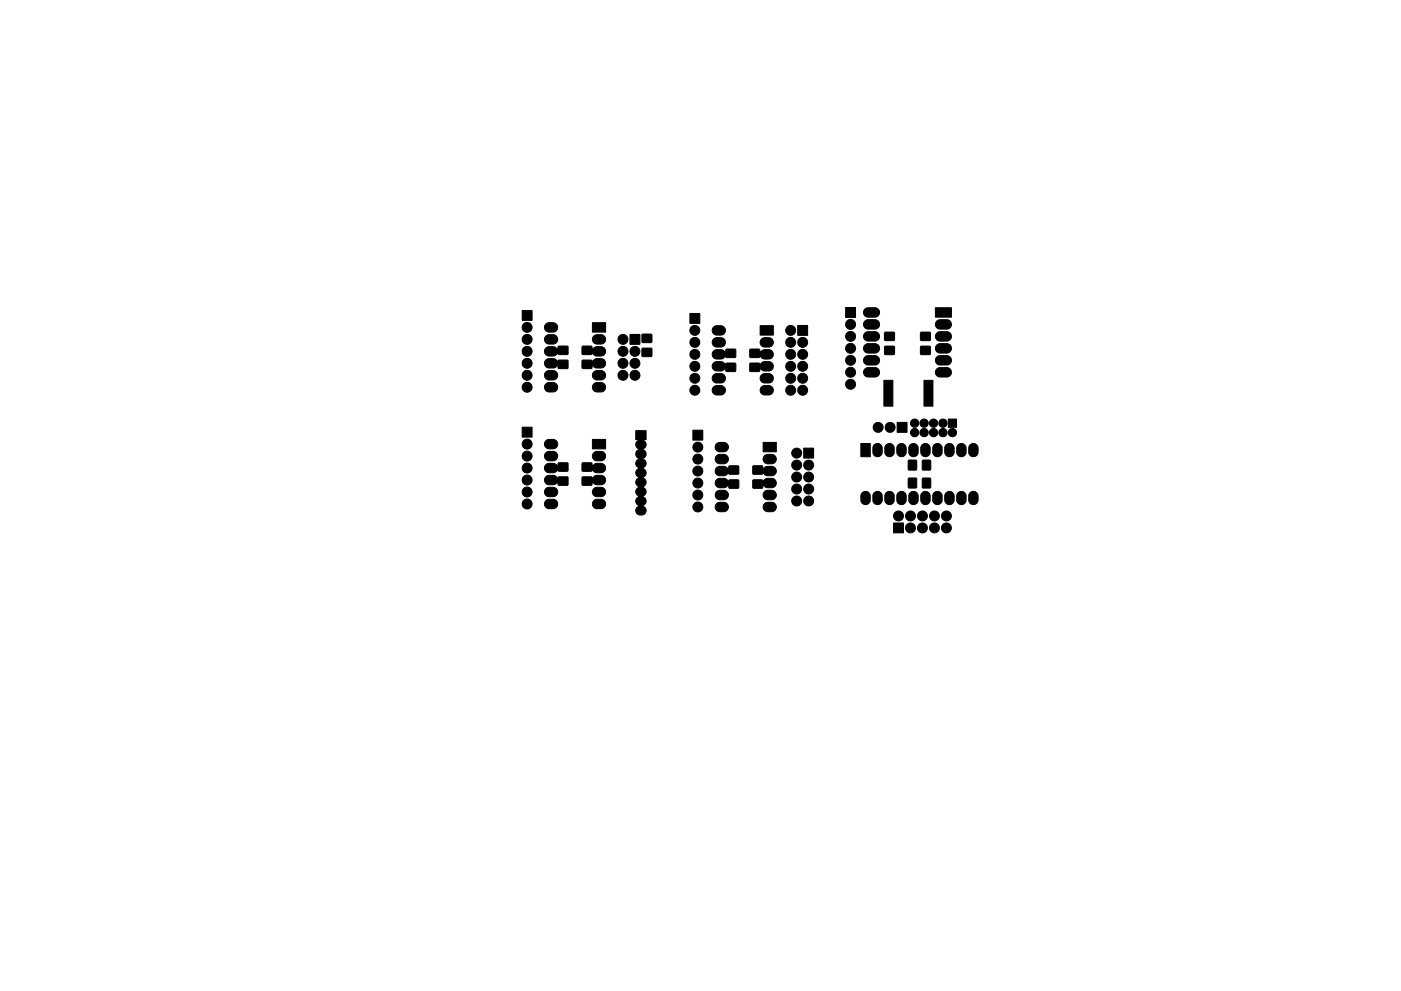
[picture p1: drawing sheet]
<svg xmlns="http://www.w3.org/2000/svg" width="297mm" height="210mm" viewBox="0 0 297 210" stroke-linecap="round" stroke-linejoin="round" font-family="sans-serif">
<g fill="#000" stroke="#000" stroke-width=".21">
<path d="M110.7 65.9h2.1v2.1h-2.1zM115.7 78.9l.5-.3h1.1a1 1 0 0 1 .9 1 1 1 0 0 1-.9 1h-.9a1 1 0 0 1-.9-.6 1 1 0 0 1 .2-1.1zM115.7 76.4l.5-.3h1.1l.5 .1 .4 .4 .4-.2h1.6l.2 .1 .1 1.5-.2 .2h-1.8l-.3-.6-.8 .5h-1a1 1 0 0 1-.9-.7 1 1 0 0 1 .2-1zM115.7 71.3l.5-.3h1.1a1 1 0 0 1 .9 1 1 1 0 0 1-.9 1h-.9a1 1 0 0 1-.9-.6 1 1 0 0 1 .2-1.1zM115.7 68.8l.5-.3h1.1a1 1 0 0 1 .9 1 1 1 0 0 1-.9 1h-.9a1 1 0 0 1-.9-.7 1 1 0 0 1 .2-1zM115.7 73.8l.5-.2 1.1-.1 .9 .5 .3-.6h1.7l.2 .2 .1 1.4-.2 .2h-1.8l-.3-.2-.8 .5h-1a1 1 0 0 1-.9-.6 1 1 0 0 1 .2-1.1zM123.5 73.5l1.8-.1 .4 .6 .7-.4 1-.1a1 1 0 0 1 1 1 1 1 0 0 1-1 1h-1l-.8-.5-.3 .2h-1.8l-.1-.2zM125.9 78.9l.5-.3h1a1 1 0 0 1 1 1 1 1 0 0 1-1 1h-.8a1 1 0 0 1-.9-.6 1 1 0 0 1 .2-1.1zM123.5 76.5l1.8-.1 .3 .2 .8-.5h1a1 1 0 0 1 1 1 1 1 0 0 1-1 1h-1l-.8-.5-.3 .6h-1.8l-.1-.2zM125.9 71.3l.5-.3h1a1 1 0 0 1 1 1 1 1 0 0 1-1 1h-.8a1 1 0 0 1-.9-.6 1 1 0 0 1 .2-1.1zM125.6 68.5h2.8v2h-2.8zM133.6 71h2.1v2.1h-2.1z"/>
<path d="M136.2 73.9h2v1.7h-2zM136.2 70.9h1.9l.1 1.7-2 .1zM146.3 66.5h2.1v2.1h-2.1zM151.3 79.5l.5-.2h1a1 1 0 0 1 1 1 1 1 0 0 1-1 1h-.8a1 1 0 0 1-.9-.7 1 1 0 0 1 .2-1.1zM151.3 77l.5-.3h1l.6 .2 .4 .4 .3-.3h1.7l.2 .2v1.4l-.1 .2h-1.8l-.4-.6-.7 .5h-1a1 1 0 0 1-.9-.6 1 1 0 0 1 .2-1.1zM151.3 71.9l.5-.2 1-.1a1 1 0 0 1 1 1 1 1 0 0 1-1 1h-.8a1 1 0 0 1-.9-.6 1 1 0 0 1 .2-1.1zM151.3 69.4l.5-.3h1a1 1 0 0 1 1 1 1 1 0 0 1-1 1h-.8a1 1 0 0 1-.9-.6 1 1 0 0 1 .2-1.1zM151.3 74.5l.5-.3h1l1 .5 .3-.6 1.7-.1 .2 .2v1.4l-.1 .3h-1.8l-.3-.3-.8 .6h-1a1 1 0 0 1-.9-.7 1 1 0 0 1 .2-1zM159 74.1h1.9l.3 .6 .8-.5h1a1 1 0 0 1 1 1 1 1 0 0 1-1 1h-1l-.8-.6-.3 .3h-1.8l-.2-.3zM161.4 79.5l.6-.2h1a1 1 0 0 1 1 1 1 1 0 0 1-1 1h-.9a1 1 0 0 1-.9-.7 1 1 0 0 1 .2-1.1zM159 77.1l1.8-.1 .4 .3 .8-.6h1a1 1 0 0 1 1 1 1 1 0 0 1-1 1h-1l-.8-.5-.3 .6h-1.8l-.2-.2zM161.4 71.9l.6-.2 1-.1a1 1 0 0 1 1 1 1 1 0 0 1-1 1h-.9a1 1 0 0 1-.9-.6 1 1 0 0 1 .2-1.1z"/>
<path d="M161.2 69.1h2.8v2h-2.8zM169.1 69h2.1v2.1h-2.1zM179.3 65.2h2.1v2.1h-2.1zM183.4 78.3l.5-.3h1.6a1 1 0 0 1 1 1 1 1 0 0 1-1 1h-1.5a1 1 0 0 1-.8-.7 1 1 0 0 1 .2-1zM183.4 75.7l.5-.2 1.6-.1a1 1 0 0 1 1 1 1 1 0 0 1-1 1h-1.5a1 1 0 0 1-.8-.6 1 1 0 0 1 .2-1.1zM183.4 73.2l.5-.3h1.6a1 1 0 0 1 1 1 1 1 0 0 1-1 1h-1.5a1 1 0 0 1-.8-.6 1 1 0 0 1 .2-1.1zM183.4 70.7l.5-.3h1.6a1 1 0 0 1 1 1 1 1 0 0 1-1 1h-1.5a1 1 0 0 1-.8-.7 1 1 0 0 1 .2-1zM183.4 68.1l.5-.3h1.6a1 1 0 0 1 1 1 1 1 0 0 1-1 1h-1.5a1 1 0 0 1-.8-.6 1 1 0 0 1 .2-1.1zM183.4 65.6l.5-.3h1.6a1 1 0 0 1 1 1 1 1 0 0 1-1 1h-1.5a1 1 0 0 1-.9-.7 1 1 0 0 1 .3-1zM187.6 73.5h2v1.6l-2 .1zM187.6 70.5h2v1.7h-2zM195.2 73.5h2v1.6l-2 .1z"/>
<path d="M195.2 70.5h2v1.7h-2zM198.6 78.3l.5-.3h1.7a1 1 0 0 1 .9 1 1 1 0 0 1-.9 1h-1.5a1 1 0 0 1-.9-.7 1 1 0 0 1 .2-1zM198.6 75.7l.5-.2 1.7-.1a1 1 0 0 1 .9 1 1 1 0 0 1-.9 1h-1.5a1 1 0 0 1-.9-.6 1 1 0 0 1 .2-1.1zM198.6 73.2l.5-.3h1.7a1 1 0 0 1 .9 1 1 1 0 0 1-.9 1h-1.5a1 1 0 0 1-.9-.6 1 1 0 0 1 .2-1.1zM198.6 70.7l.5-.3h1.7a1 1 0 0 1 .9 1 1 1 0 0 1-.9 1h-1.5a1 1 0 0 1-.9-.7 1 1 0 0 1 .2-1zM198.6 68.1l.5-.3h1.7a1 1 0 0 1 .9 1 1 1 0 0 1-.9 1h-1.5a1 1 0 0 1-.9-.6 1 1 0 0 1 .2-1.1zM198.3 65.3h3.4v2h-3.4zM110.7 90.6h2.1v2.1h-2.1zM115.7 96.1l.5-.3h1.1a1 1 0 0 1 .9 1 1 1 0 0 1-.9 1h-.9a1 1 0 0 1-.9-.7 1 1 0 0 1 .2-1zM115.7 93.5l.5-.3h1.1a1 1 0 0 1 .9 1 1 1 0 0 1-.9 1h-.9a1 1 0 0 1-.9-.6 1 1 0 0 1 .2-1.1zM115.7 81.5l.5-.3h1.1a1 1 0 0 1 .9 1 1 1 0 0 1-.9 1h-.9a1 1 0 0 1-.9-.7 1 1 0 0 1 .2-1zM115.7 98.6l.5-.3h1.1l.9 .5 .3-.6h1.7l.2 .1 .1 1.5-.2 .2h-1.8l-.3-.2-.8 .5h-1a1 1 0 0 1-.9-.6 1 1 0 0 1 .2-1.1z"/>
<path d="M123.5 98.2h1.8l.4 .6 .7-.5h1a1 1 0 0 1 1 1 1 1 0 0 1-1 1h-1l-.8-.5-.3 .2h-1.8l-.1-.2zM125.9 96.1l.5-.3h1a1 1 0 0 1 1 1 1 1 0 0 1-1 1h-.8a1 1 0 0 1-.9-.7 1 1 0 0 1 .2-1zM125.9 81.5l.5-.3h1a1 1 0 0 1 1 1 1 1 0 0 1-1 1h-.8a1 1 0 0 1-.9-.7 1 1 0 0 1 .2-1zM125.6 93.2h2.8v2h-2.8zM134.8 91.4h2.2v1.9h-.4l-.1 .1a1.1 1.1 0 0 1-.2 2 1.07 1.07 0 0 1 .7 .9 1.07 1.07 0 0 1-.7 1v.1a1.07 1.07 0 0 1 .7 1 1.07 1.07 0 0 1-.7 1 1.09 1.09 0 0 1 .7 1 1.09 1.09 0 0 1-.7 1 1.05 1.05 0 0 1 .7 .9 1.05 1.05 0 0 1-.7 1v.1a1.07 1.07 0 0 1 .7 .9 1.07 1.07 0 0 1-.7 1v.1a1.06 1.06 0 0 1 .7 1 1.06 1.06 0 0 1-.7 .9v.1a.97 .97 0 0 1 .7 1 .97 .97 0 0 1-.9 .9h-.5a1.05 1.05 0 0 1-.8-1 1.05 1.05 0 0 1 .7-1l-.1-.1a1.04 1.04 0 0 1-.6-.9 1.04 1.04 0 0 1 .7-1h-.1a1.07 1.07 0 0 1-.6-1 1.07 1.07 0 0 1 .7-1l-.1-.1a1.04 1.04 0 0 1-.6-.9 1.04 1.04 0 0 1 .7-1 1.1 1.1 0 0 1-.7-1 1.1 1.1 0 0 1 .7-1 1.05 1.05 0 0 1-.7-1 1.05 1.05 0 0 1 .7-1l-.1-.1a1.06 1.06 0 0 1-.6-.9 1.06 1.06 0 0 1 .7-1 1.09 1.09 0 0 1-.2-1.9l-.5-.1zM146.9 91.3h2.1v2.1h-2.1zM151.3 82.1l.5-.3h1a1 1 0 0 1 1 1 1 1 0 0 1-1 1h-.8a1 1 0 0 1-.9-.6 1 1 0 0 1 .2-1.1zM151.9 96.7l.5-.3h1.1a1 1 0 0 1 .9 1 1 1 0 0 1-.9 1h-.9a1 1 0 0 1-.9-.6 1 1 0 0 1 .2-1.1zM151.9 94.2l.5-.3h1.1a1 1 0 0 1 .9 1 1 1 0 0 1-.9 1h-.9a1 1 0 0 1-.9-.7 1 1 0 0 1 .2-1zM151.9 99.2l.5-.2 1.1-.1 .9 .5 .3-.6h1.7l.2 .2v1.4l-.1 .2h-1.8l-.3-.2-.8 .5h-1a1 1 0 0 1-.9-.6 1 1 0 0 1 .2-1.1zM159.7 98.9l1.8-.1 .4 .6 .7-.4 1-.1a1 1 0 0 1 1 1 1 1 0 0 1-1 1h-1l-.8-.5-.3 .2h-1.8l-.1-.2zM161.4 82.1l.6-.3h1a1 1 0 0 1 1 1 1 1 0 0 1-1 1h-.9a1 1 0 0 1-.9-.6 1 1 0 0 1 .2-1.1z"/>
<path d="M162.1 96.7l.5-.3h1a1 1 0 0 1 1 1 1 1 0 0 1-1 1h-.9a1 1 0 0 1-.8-.6 1 1 0 0 1 .2-1.1zM161.8 93.9h2.8v2h-2.8zM170.4 95.1h2.1v2.1h-2.1zM182.5 94.1h2v2.8h-2zM185.3 94.4a1 1 0 0 1 1.1-.2 1 1 0 0 1 .7 .8v.9a1 1 0 0 1-1 1 1 1 0 0 1-1-1v-1zM187.9 94.4a1 1 0 0 1 1.1-.2 1 1 0 0 1 .6 .8v.9a1 1 0 0 1-1 1 1 1 0 0 1-1-1v-1zM187.4 80.7h1.9v5.5h-1.9zM190.4 94.4a1 1 0 0 1 1.1-.2 1 1 0 0 1 .6 .8v.9a1 1 0 0 1-1 1 1 1 0 0 1-1-1v-1zM190.2 89.6h2.1v2.1h-2.1zM193 94.4a1 1 0 0 1 1-.2 1 1 0 0 1 .7 .8v.9a1 1 0 0 1-1 1 1 1 0 0 1-1-1v-1zM192.6 97.7h1.7v2l-1.7-.1zM195.5 94.4a1 1 0 0 1 1.1-.2 1 1 0 0 1 .6 .8v.9a1 1 0 0 1-1 1 1 1 0 0 1-1-1v-1z"/>
<path d="M195.6 97.7h1.7l-.1 2-1.6-.1zM195.9 80.7h1.9v5.5h-1.9zM198 94.4a1 1 0 0 1 1.1-.2 1 1 0 0 1 .7 .8v.9a1 1 0 0 1-1 1 1 1 0 0 1-1-1v-1zM200.6 94.4a1 1 0 0 1 1.1-.2 1 1 0 0 1 .6 .8v.9a1 1 0 0 1-1 1 1 1 0 0 1-1-1v-1zM201.1 88.9h1.7v1.8h-1.7zM203.1 94.4a1 1 0 0 1 1.1-.2 1 1 0 0 1 .6 .8v.9a1 1 0 0 1-1 1 1 1 0 0 1-1-1v-1zM205.7 94.4a1 1 0 0 1 1-.2 1 1 0 0 1 .7 .8v.9a1 1 0 0 1-1 1 1 1 0 0 1-1-1v-1zM115.7 106.2l.5-.3h1.1a1 1 0 0 1 .9 1 1 1 0 0 1-.9 1h-.9a1 1 0 0 1-.9-.6 1 1 0 0 1 .2-1.1zM115.7 103.7l.5-.3h1.1a1 1 0 0 1 .9 1 1 1 0 0 1-.9 1h-.9a1 1 0 0 1-.9-.7 1 1 0 0 1 .2-1zM115.7 101.1l.5-.2 1.1-.1 .5 .2 .4 .4 .4-.2h1.6l.2 .1 .1 1.4-.2 .3h-1.8l-.3-.6-.8 .4h-1a1 1 0 0 1-.9-.6 1 1 0 0 1 .2-1.1zM125.9 106.2l.5-.3h1a1 1 0 0 1 1 1 1 1 0 0 1-1 1h-.8a1 1 0 0 1-.9-.6 1 1 0 0 1 .2-1.1zM125.9 103.7l.5-.3h1a1 1 0 0 1 1 1 1 1 0 0 1-1 1h-.8a1 1 0 0 1-.9-.7 1 1 0 0 1 .2-1z"/>
<path d="M123.5 101.2h1.8l.3 .2 .8-.5 1-.1a1 1 0 0 1 1 1 1 1 0 0 1-1 1h-1l-.8-.4-.3 .6h-1.8l-.1-.3zM151.9 106.9l.5-.3h1.1a1 1 0 0 1 .9 1 1 1 0 0 1-.9 1h-.9a1 1 0 0 1-.9-.7 1 1 0 0 1 .2-1zM151.9 104.3l.5-.3h1.1a1 1 0 0 1 .9 1 1 1 0 0 1-.9 1h-.9a1 1 0 0 1-.9-.6 1 1 0 0 1 .2-1.1zM151.9 101.8l.5-.3h1.1l.5 .1 .4 .4 .3-.2h1.7l.2 .1v1.5l-.1 .2h-1.8l-.3-.6-.8 .5h-1a1 1 0 0 1-.9-.7 1 1 0 0 1 .2-1zM162.1 106.9l.5-.3h1a1 1 0 0 1 1 1 1 1 0 0 1-1 1h-.9a1 1 0 0 1-.8-.7 1 1 0 0 1 .2-1zM162.1 104.3l.5-.3h1a1 1 0 0 1 1 1 1 1 0 0 1-1 1h-.9a1 1 0 0 1-.8-.6 1 1 0 0 1 .2-1.1zM159.7 101.9l1.8-.1 .3 .2 .8-.5h1a1 1 0 0 1 1 1 1 1 0 0 1-1 1h-1l-.8-.5-.3 .6h-1.8l-.1-.2zM182.8 104.5a1 1 0 0 1 1.1-.2 1 1 0 0 1 .6 .9v.9a1 1 0 0 1-1 1 1 1 0 0 1-1-1v-1zM185.3 104.5a1 1 0 0 1 1.1-.2 1 1 0 0 1 .7 .9v.9a1 1 0 0 1-1 1 1 1 0 0 1-1-1v-1zM187.9 104.5a1 1 0 0 1 1.1-.2 1 1 0 0 1 .6 .9v.9a1 1 0 0 1-1 1 1 1 0 0 1-1-1v-1zM190.4 104.5a1 1 0 0 1 1.1-.2 1 1 0 0 1 .6 .9v.9a1 1 0 0 1-1 1 1 1 0 0 1-1-1v-1zM189.4 111h2.2v2.1h-2.2z"/>
<path d="M193 104.5a1 1 0 0 1 1-.2 1 1 0 0 1 .7 .9v.9a1 1 0 0 1-1 1 1 1 0 0 1-1-1v-1zM192.6 101.5h1.7v2h-1.7zM195.5 104.5a1 1 0 0 1 1.1-.2 1 1 0 0 1 .6 .9v.9a1 1 0 0 1-1 1 1 1 0 0 1-1-1v-1zM195.6 101.5h1.7l-.1 2h-1.6zM198 104.5a1 1 0 0 1 1.1-.2 1 1 0 0 1 .7 .9v.9a1 1 0 0 1-1 1 1 1 0 0 1-1-1v-1zM200.6 104.5a1 1 0 0 1 1.1-.2 1 1 0 0 1 .6 .9v.9a1 1 0 0 1-1 1 1 1 0 0 1-1-1v-1zM203.1 104.5a1 1 0 0 1 1.1-.2 1 1 0 0 1 .6 .9v.9a1 1 0 0 1-1 1 1 1 0 0 1-1-1v-1zM205.7 104.5a1 1 0 0 1 1-.2 1 1 0 0 1 .7 .9v.9a1 1 0 0 1-1 1 1 1 0 0 1-1-1v-1z"/>
<circle cx="111.8" cy="69.5" r="1.05"/>
<circle cx="111.8" cy="79.6" r="1.05"/>
<circle cx="111.8" cy="72" r="1.05"/>
<circle cx="111.8" cy="74.5" r="1.05"/>
<circle cx="111.8" cy="77.1" r="1.05"/>
<circle cx="132.1" cy="79.6" r="1.05"/>
<circle cx="132.1" cy="72" r="1.05"/>
<circle cx="132.1" cy="74.5" r="1.05"/>
<circle cx="132.1" cy="77.1" r="1.05"/>
<circle cx="134.6" cy="79.6" r="1.05"/>
<circle cx="134.6" cy="74.5" r="1.05"/>
<circle cx="134.6" cy="77.1" r="1.05"/>
<circle cx="147.3" cy="72.6" r="1.05"/>
<circle cx="147.3" cy="70.1" r="1.05"/>
<circle cx="147.3" cy="75.2" r="1.05"/>
<circle cx="147.3" cy="77.7" r="1.05"/>
<circle cx="167.6" cy="72.6" r="1.05"/>
<circle cx="167.6" cy="70.1" r="1.05"/>
<circle cx="167.6" cy="77.7" r="1.05"/>
<circle cx="167.6" cy="75.2" r="1.05"/>
<circle cx="170.2" cy="72.6" r="1.05"/>
<circle cx="170.2" cy="77.7" r="1.05"/>
<circle cx="170.2" cy="75.2" r="1.05"/>
<circle cx="180.3" cy="79" r="1.05"/>
<circle cx="180.3" cy="71.4" r="1.05"/>
<circle cx="180.3" cy="68.8" r="1.05"/>
<circle cx="180.3" cy="76.4" r="1.05"/>
<circle cx="180.3" cy="73.9" r="1.05"/>
<circle cx="111.8" cy="82.2" r="1.05"/>
<circle cx="111.8" cy="99.3" r="1.05"/>
<circle cx="111.8" cy="94.2" r="1.05"/>
<circle cx="111.8" cy="96.8" r="1.05"/>
<circle cx="147.3" cy="82.8" r="1.05"/>
<circle cx="147.3" cy="80.3" r="1.05"/>
<circle cx="148" cy="97.4" r="1.05"/>
<circle cx="148" cy="94.9" r="1.05"/>
<circle cx="148" cy="99.9" r="1.05"/>
<circle cx="167.6" cy="82.8" r="1.05"/>
<circle cx="167.6" cy="80.3" r="1.05"/>
<circle cx="168.9" cy="96.1" r="1.05"/>
<circle cx="168.9" cy="98.7" r="1.05"/>
<circle cx="170.2" cy="80.3" r="1.05"/>
<circle cx="170.2" cy="82.8" r="1.05"/>
<circle cx="171.4" cy="98.7" r="1.05"/>
<circle cx="180.3" cy="81.5" r="1.05"/>
<circle cx="186.2" cy="90.7" r="1.05"/>
<circle cx="188.7" cy="90.7" r="1.05"/>
<circle cx="193.9" cy="91.8" r=".88"/>
<circle cx="193.9" cy="89.8" r=".88"/>
<circle cx="195.9" cy="91.8" r=".88"/>
<circle cx="195.9" cy="89.8" r=".88"/>
<circle cx="197.9" cy="91.8" r=".88"/>
<circle cx="197.9" cy="89.8" r=".88"/>
<circle cx="199.9" cy="91.8" r=".88"/>
<circle cx="199.9" cy="89.8" r=".88"/>
<circle cx="201.9" cy="91.8" r=".88"/>
<circle cx="111.8" cy="104.4" r="1.05"/>
<circle cx="111.8" cy="101.8" r="1.05"/>
<circle cx="111.8" cy="106.9" r="1.05"/>
<circle cx="148" cy="107.6" r="1.05"/>
<circle cx="148" cy="105" r="1.05"/>
<circle cx="148" cy="102.5" r="1.05"/>
<circle cx="168.9" cy="106.3" r="1.05"/>
<circle cx="168.9" cy="103.8" r="1.05"/>
<circle cx="168.9" cy="101.2" r="1.05"/>
<circle cx="171.4" cy="106.3" r="1.05"/>
<circle cx="171.4" cy="103.8" r="1.05"/>
<circle cx="171.4" cy="101.2" r="1.05"/>
<circle cx="190.5" cy="109.5" r="1.05"/>
<circle cx="193" cy="112" r="1.05"/>
<circle cx="193" cy="109.5" r="1.05"/>
<circle cx="195.6" cy="112" r="1.05"/>
<circle cx="195.6" cy="109.5" r="1.05"/>
<circle cx="198.1" cy="112" r="1.05"/>
<circle cx="198.1" cy="109.5" r="1.05"/>
<circle cx="200.7" cy="112" r="1.05"/>
<circle cx="200.7" cy="109.5" r="1.05"/>
</g>
</svg>
